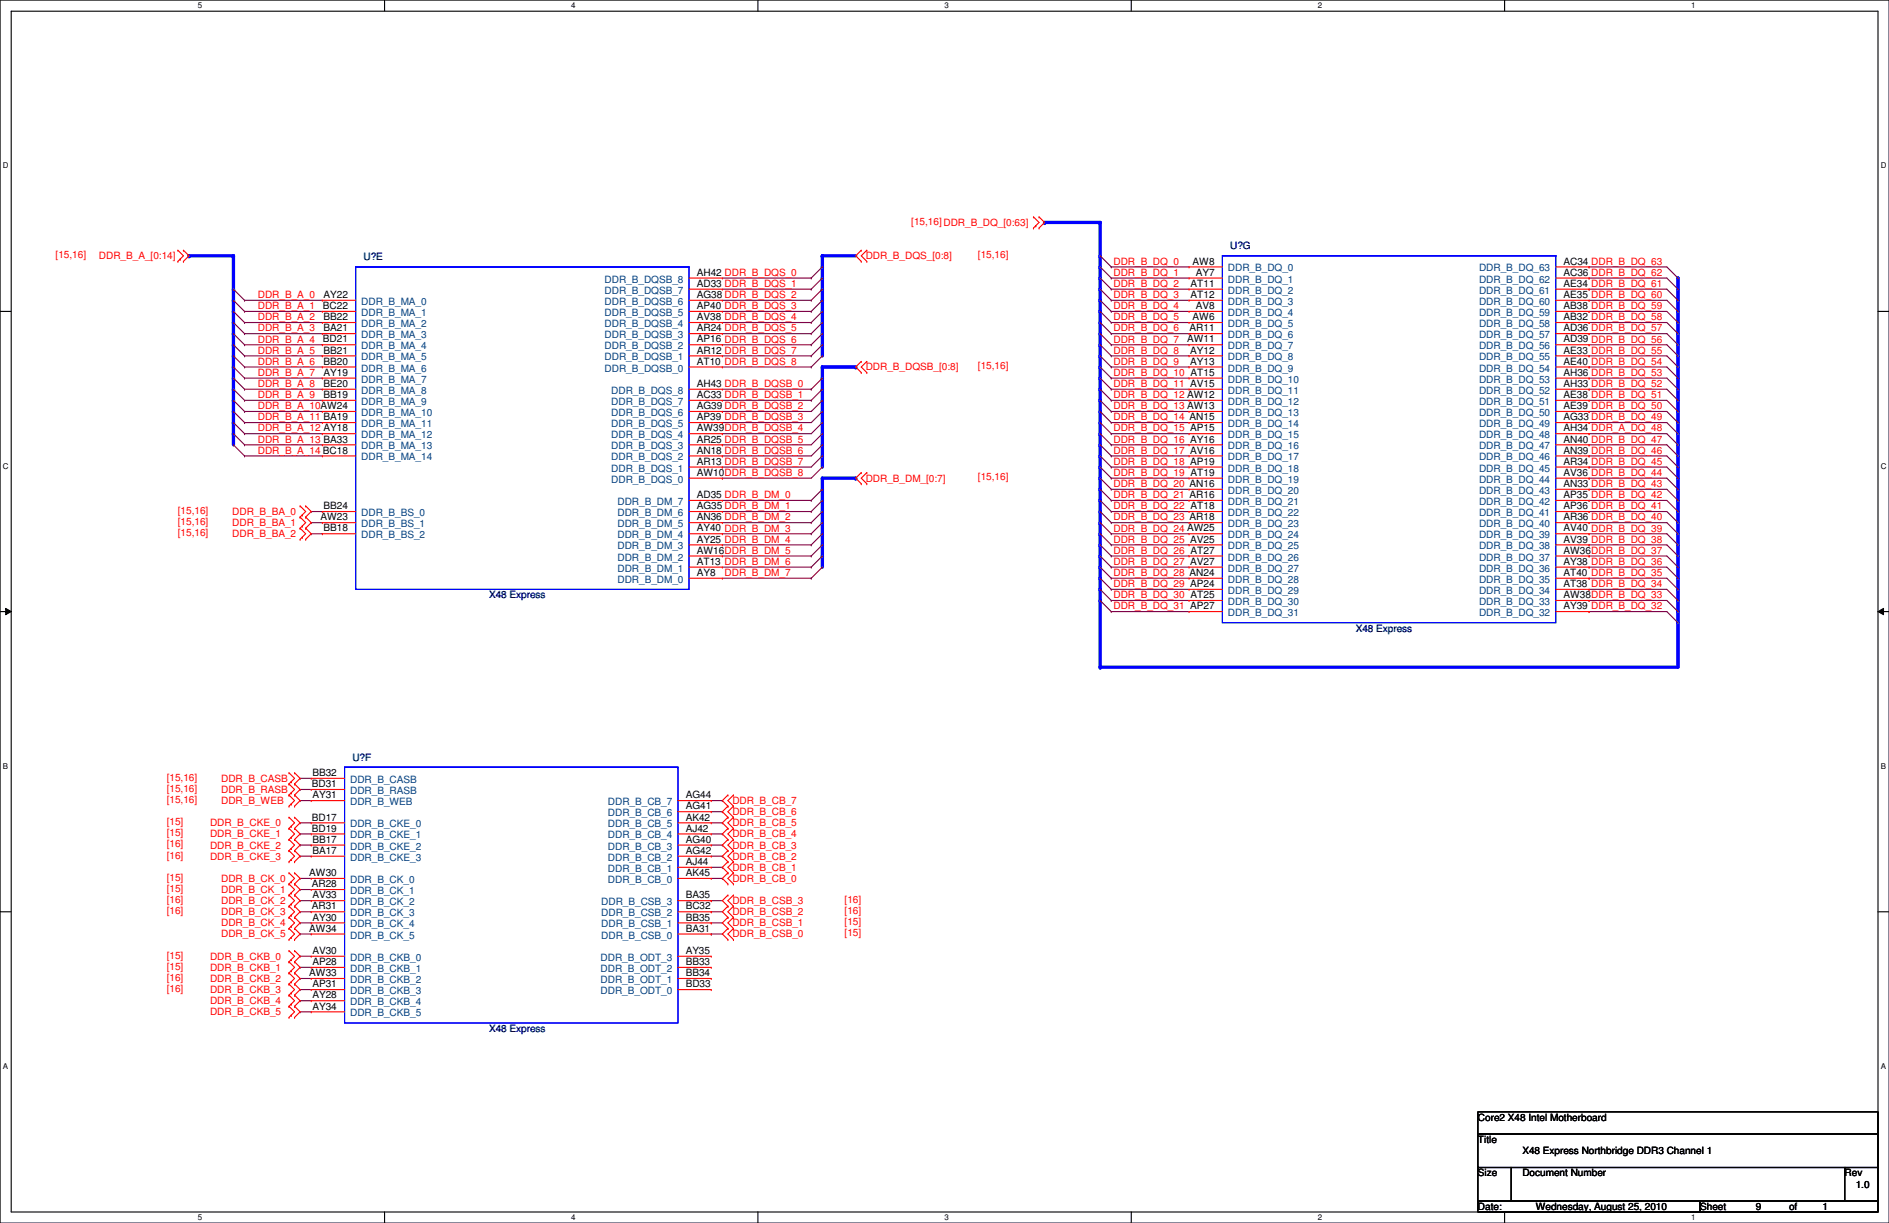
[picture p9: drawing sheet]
<svg xmlns="http://www.w3.org/2000/svg" width="432mm" height="279mm" viewBox="0 0 432 279" stroke-linecap="round" stroke-linejoin="round" font-family="sans-serif">
<defs><g id="words">
<g font-size="2.3" fill="#f00">
<text x="208.3" y="51.4">[15,16]DDR_B_DQ_[0:63]</text>
<text x="12.7" y="59">[15,16]</text>
<text x="22.6" y="59.2">DDR_B_A_[0:14]</text>
<text x="197.9" y="59.2">DDR_B_DQS_[0:8]</text>
<text x="223.5" y="59">[15,16]</text>
<text x="254.5" y="60.5">DDR_B_DQ_0</text>
<text x="254.5" y="63">DDR_B_DQ_1</text>
<text x="254.5" y="65.6">DDR_B_DQ_2</text>
<text x="58.9" y="68.1">DDR_B_A_0</text>
<text x="58.9" y="70.6">DDR_B_A_1</text>
<text x="254.5" y="68.1">DDR_B_DQ_3</text>
<text x="254.5" y="70.6">DDR_B_DQ_4</text>
<text x="58.9" y="73.2">DDR_B_A_2</text>
<text x="58.9" y="75.7">DDR_B_A_3</text>
<text x="254.5" y="73.2">DDR_B_DQ_5</text>
<text x="254.5" y="75.7">DDR_B_DQ_6</text>
<text x="58.9" y="78.3">DDR_B_A_4</text>
<text x="58.9" y="80.8">DDR_B_A_5</text>
<text x="58.9" y="83.3">DDR_B_A_6</text>
<text x="254.5" y="78.3">DDR_B_DQ_7</text>
<text x="254.5" y="80.8">DDR_B_DQ_8</text>
<text x="254.5" y="83.3">DDR_B_DQ_9</text>
<text x="58.9" y="85.9">DDR_B_A_7</text>
<text x="58.9" y="88.4">DDR_B_A_8</text>
<text x="197.9" y="84.6">DDR_B_DQSB_[0:8]</text>
<text x="223.5" y="84.4">[15,16]</text>
<text x="254.5" y="85.9">DDR_B_DQ_10 AT15</text>
<text x="254.5" y="88.4">DDR_B_DQ_11 AV15</text>
<text x="58.9" y="91">DDR_B_A_9</text>
<text x="58.9" y="93.5">DDR_B_A_10AW24</text>
<text x="254.5" y="91">DDR_B_DQ_12 AW12</text>
<text x="254.5" y="93.5">DDR_B_DQ_13 AW13</text>
<text x="58.9" y="96">DDR_B_A_11 BA19</text>
<text x="58.9" y="98.6">DDR_B_A_12 AY18</text>
<text x="58.9" y="101.1">DDR_B_A_13 BA33</text>
<text x="254.5" y="96">DDR_B_DQ_14 AN15</text>
<text x="254.5" y="98.6">DDR_B_DQ_15 AP15</text>
<text x="254.5" y="101.1">DDR_B_DQ_16 AY16</text>
<text x="58.9" y="103.7">DDR_B_A_14 BC18</text>
<text x="254.5" y="103.7">DDR_B_DQ_17 AV16</text>
<text x="254.5" y="106.2">DDR_B_DQ_18 AP19</text>
<text x="197.9" y="110">DDR_B_DM_[0:7]</text>
<text x="223.5" y="109.8">[15,16]</text>
<text x="254.5" y="108.7">DDR_B_DQ_19 AT19</text>
<text x="254.5" y="113.8">DDR_B_DQ_21 AR16</text>
<text x="254.5" y="111.3">DDR_B_DQ_20 AN16</text>
<text x="40.7" y="117.4">[15,16]</text>
<text x="40.7" y="119.9">[15,16]</text>
<text x="53.1" y="117.6">DDR_B_BA_0</text>
<text x="254.5" y="118.9">DDR_B_DQ_23 AR18</text>
<text x="254.5" y="116.4">DDR_B_DQ_22 AT18</text>
<text x="40.7" y="122.5">[15,16]</text>
<text x="53.1" y="120.2">DDR_B_BA_1</text>
<text x="53.1" y="122.7">DDR_B_BA_2</text>
<text x="254.5" y="121.4">DDR_B_DQ_24 AW25</text>
<text x="254.5" y="124">DDR_B_DQ_25 AV25</text>
<text x="165.6" y="131.6">DDR_B_DM_7</text>
<text x="254.5" y="129.1">DDR_B_DQ_27 AV27</text>
<text x="254.5" y="126.5">DDR_B_DQ_26 AT27</text>
<text x="254.5" y="131.6">DDR_B_DQ_28 AN24</text>
<text x="254.5" y="136.7">DDR_B_DQ_30 AT25</text>
<text x="254.5" y="134.1">DDR_B_DQ_29 AP24</text>
<text x="254.5" y="139.2">DDR_B_DQ_31 AP27</text>
<text x="38.1" y="178.4">[15,16]</text>
<text x="50.6" y="178.6">DDR_B_CASB</text>
<text x="38.1" y="180.9">[15,16]</text>
<text x="38.1" y="183.4">[15,16]</text>
<text x="50.6" y="181.1">DDR_B_RASB</text>
<text x="50.6" y="183.7">DDR_B_WEB</text>
<text x="167.4" y="183.7">DDR_B_CB_7</text>
<text x="38.1" y="188.5">[15]</text>
<text x="38.1" y="191.1">[15]</text>
<text x="48" y="188.8">DDR_B_CKE_0</text>
<text x="48" y="191.3">DDR_B_CKE_1</text>
<text x="167.4" y="186.2">DDR_B_CB_6</text>
<text x="167.4" y="188.8">DDR_B_CB_5</text>
<text x="167.4" y="191.3">DDR_B_CB_4</text>
<text x="38.1" y="193.6">[16]</text>
<text x="38.1" y="196.1">[16]</text>
<text x="48" y="193.8">DDR_B_CKE_2</text>
<text x="48" y="196.4">DDR_B_CKE_3</text>
<text x="167.4" y="193.8">DDR_B_CB_3</text>
<text x="167.4" y="196.4">DDR_B_CB_2</text>
<text x="38.1" y="201.2">[15]</text>
<text x="38.1" y="203.8">[15]</text>
<text x="50.6" y="201.5">DDR_B_CK_0</text>
<text x="167.4" y="198.9">DDR_B_CB_1</text>
<text x="167.4" y="201.5">DDR_B_CB_0</text>
<text x="38.1" y="206.3">[16]</text>
<text x="38.1" y="208.8">[16]</text>
<text x="50.6" y="204">DDR_B_CK_1</text>
<text x="50.6" y="206.5">DDR_B_CK_2</text>
<text x="50.6" y="209.1">DDR_B_CK_3</text>
<text x="167.4" y="206.5">DDR_B_CSB_3</text>
<text x="167.4" y="209.1">DDR_B_CSB_2</text>
<text x="193.1" y="206.3">[16]</text>
<text x="193.1" y="208.8">[16]</text>
<text x="50.6" y="211.6">DDR_B_CK_4</text>
<text x="50.6" y="214.2">DDR_B_CK_5</text>
<text x="167.4" y="214.2">DDR_B_CSB_0</text>
<text x="167.4" y="211.6">DDR_B_CSB_1</text>
<text x="193.1" y="213.9">[15]</text>
<text x="193.1" y="211.4">[15]</text>
<text x="38.1" y="219">[15]</text>
<text x="38.1" y="221.5">[15]</text>
<text x="48" y="219.2">DDR_B_CKB_0</text>
<text x="48" y="221.8">DDR_B_CKB_1</text>
<text x="38.1" y="224.1">[16]</text>
<text x="38.1" y="226.6">[16]</text>
<text x="48" y="224.3">DDR_B_CKB_2</text>
<text x="48" y="226.9">DDR_B_CKB_3</text>
<text x="48" y="231.9">DDR_B_CKB_5</text>
<text x="48" y="229.4">DDR_B_CKB_4</text>
</g>
<g font-size="2.3" fill="#000080">
<text x="83.1" y="59.5">U?E</text>
<text x="281.2" y="56.9">U?G</text>
<text x="111.8" y="136.7">X48 Express</text>
<text x="309.9" y="144.3">X48 Express</text>
<text x="80.5" y="173.8">U?F</text>
<text x="111.8" y="235.8">X48 Express</text>
</g>
<g font-size="2.3" fill="#004080">
<text x="138.2" y="64.6">DDR_B_DQSB_8</text>
<text x="280.7" y="62">DDR_B_DQ_0</text>
<text x="280.7" y="64.6">DDR_B_DQ_1</text>
<text x="338.1" y="64.6">DDR_B_DQ_62</text>
<text x="338.1" y="62">DDR_B_DQ_63</text>
<text x="82.6" y="69.6">DDR_B_MA_0</text>
<text x="138.2" y="69.6">DDR_B_DQSB_6</text>
<text x="138.2" y="67.1">DDR_B_DQSB_7</text>
<text x="280.7" y="67.1">DDR_B_DQ_2</text>
<text x="280.7" y="69.6">DDR_B_DQ_3</text>
<text x="338.1" y="69.6">DDR_B_DQ_60</text>
<text x="338.1" y="67.1">DDR_B_DQ_61</text>
<text x="82.6" y="72.2">DDR_B_MA_1</text>
<text x="82.6" y="74.7">DDR_B_MA_2</text>
<text x="82.6" y="77.3">DDR_B_MA_3</text>
<text x="138.2" y="77.3">DDR_B_DQSB_3</text>
<text x="138.2" y="74.7">DDR_B_DQSB_4</text>
<text x="138.2" y="72.2">DDR_B_DQSB_5</text>
<text x="280.7" y="72.2">DDR_B_DQ_4</text>
<text x="280.7" y="74.7">DDR_B_DQ_5</text>
<text x="280.7" y="77.3">DDR_B_DQ_6</text>
<text x="338.1" y="77.3">DDR_B_DQ_57</text>
<text x="338.1" y="74.7">DDR_B_DQ_58</text>
<text x="338.1" y="72.2">DDR_B_DQ_59</text>
<text x="82.6" y="79.8">DDR_B_MA_4</text>
<text x="82.6" y="82.3">DDR_B_MA_5</text>
<text x="138.2" y="82.3">DDR_B_DQSB_1</text>
<text x="138.2" y="79.8">DDR_B_DQSB_2</text>
<text x="280.7" y="79.8">DDR_B_DQ_7</text>
<text x="280.7" y="82.3">DDR_B_DQ_8</text>
<text x="338.1" y="82.3">DDR_B_DQ_55</text>
<text x="338.1" y="79.8">DDR_B_DQ_56</text>
<text x="82.6" y="84.9">DDR_B_MA_6</text>
<text x="82.6" y="87.4">DDR_B_MA_7</text>
<text x="82.6" y="90">DDR_B_MA_8</text>
<text x="138.2" y="84.9">DDR_B_DQSB_0</text>
<text x="139.7" y="90">DDR_B_DQS_8</text>
<text x="280.7" y="84.9">DDR_B_DQ_9</text>
<text x="280.7" y="87.4">DDR_B_DQ_10</text>
<text x="280.7" y="90">DDR_B_DQ_11</text>
<text x="338.1" y="90">DDR_B_DQ_52</text>
<text x="338.1" y="87.4">DDR_B_DQ_53</text>
<text x="338.1" y="84.9">DDR_B_DQ_54</text>
<text x="82.6" y="95">DDR_B_MA_10</text>
<text x="82.6" y="92.5">DDR_B_MA_9</text>
<text x="139.7" y="95">DDR_B_DQS_6</text>
<text x="139.7" y="92.5">DDR_B_DQS_7</text>
<text x="280.7" y="92.5">DDR_B_DQ_12</text>
<text x="280.7" y="95">DDR_B_DQ_13</text>
<text x="338.1" y="95">DDR_B_DQ_50</text>
<text x="338.1" y="92.5">DDR_B_DQ_51</text>
<text x="82.6" y="97.6">DDR_B_MA_11</text>
<text x="82.6" y="100.1">DDR_B_MA_12</text>
<text x="139.7" y="100.1">DDR_B_DQS_4</text>
<text x="139.7" y="97.6">DDR_B_DQS_5</text>
<text x="280.7" y="97.6">DDR_B_DQ_14</text>
<text x="280.7" y="100.1">DDR_B_DQ_15</text>
<text x="338.1" y="100.1">DDR_B_DQ_48</text>
<text x="338.1" y="97.6">DDR_B_DQ_49</text>
<text x="82.6" y="102.7">DDR_B_MA_13</text>
<text x="82.6" y="105.2">DDR_B_MA_14</text>
<text x="139.7" y="107.7">DDR_B_DQS_1</text>
<text x="139.7" y="105.2">DDR_B_DQS_2</text>
<text x="139.7" y="102.7">DDR_B_DQS_3</text>
<text x="280.7" y="102.7">DDR_B_DQ_16</text>
<text x="280.7" y="105.2">DDR_B_DQ_17</text>
<text x="280.7" y="107.7">DDR_B_DQ_18</text>
<text x="338.1" y="107.7">DDR_B_DQ_45</text>
<text x="338.1" y="105.2">DDR_B_DQ_46</text>
<text x="338.1" y="102.7">DDR_B_DQ_47</text>
<text x="139.7" y="110.3">DDR_B_DQS_0</text>
<text x="280.7" y="110.3">DDR_B_DQ_19</text>
<text x="280.7" y="112.8">DDR_B_DQ_20</text>
<text x="338.1" y="112.8">DDR_B_DQ_43</text>
<text x="338.1" y="110.3">DDR_B_DQ_44</text>
<text x="82.6" y="117.9">DDR_B_BS_0</text>
<text x="141.1" y="117.9">DDR_B_DM_6</text>
<text x="141.1" y="115.4">DDR_B_DM_7</text>
<text x="280.7" y="115.4">DDR_B_DQ_21</text>
<text x="280.7" y="117.9">DDR_B_DQ_22</text>
<text x="338.1" y="117.9">DDR_B_DQ_41</text>
<text x="338.1" y="115.4">DDR_B_DQ_42</text>
<text x="82.6" y="120.4">DDR_B_BS_1</text>
<text x="82.6" y="123">DDR_B_BS_2</text>
<text x="141.1" y="125.5">DDR_B_DM_3</text>
<text x="141.1" y="123">DDR_B_DM_4</text>
<text x="141.1" y="120.4">DDR_B_DM_5</text>
<text x="280.7" y="120.4">DDR_B_DQ_23</text>
<text x="280.7" y="123">DDR_B_DQ_24</text>
<text x="280.7" y="125.5">DDR_B_DQ_25</text>
<text x="338.1" y="125.5">DDR_B_DQ_38</text>
<text x="338.1" y="123">DDR_B_DQ_39</text>
<text x="338.1" y="120.4">DDR_B_DQ_40</text>
<text x="141.1" y="130.6">DDR_B_DM_1</text>
<text x="141.1" y="128.1">DDR_B_DM_2</text>
<text x="280.7" y="128.1">DDR_B_DQ_26</text>
<text x="280.7" y="130.6">DDR_B_DQ_27</text>
<text x="338.1" y="130.6">DDR_B_DQ_36</text>
<text x="338.1" y="128.1">DDR_B_DQ_37</text>
<text x="141.1" y="133.1">DDR_B_DM_0</text>
<text x="280.7" y="133.1">DDR_B_DQ_28</text>
<text x="280.7" y="135.7">DDR_B_DQ_29</text>
<text x="338.1" y="135.7">DDR_B_DQ_34</text>
<text x="338.1" y="133.1">DDR_B_DQ_35</text>
<text x="280.7" y="138.2">DDR_B_DQ_30</text>
<text x="280.7" y="140.8">DDR_B_DQ_31</text>
<text x="338.1" y="140.8">DDR_B_DQ_32</text>
<text x="338.1" y="138.2">DDR_B_DQ_33</text>
<text x="80" y="178.9">DDR_B_CASB</text>
<text x="80" y="181.4">DDR_B_RASB</text>
<text x="80" y="183.9">DDR_B_WEB</text>
<text x="139" y="183.9">DDR_B_CB_7</text>
<text x="80" y="189">DDR_B_CKE_0</text>
<text x="80" y="191.6">DDR_B_CKE_1</text>
<text x="139" y="191.6">DDR_B_CB_4</text>
<text x="139" y="189">DDR_B_CB_5</text>
<text x="139" y="186.5">DDR_B_CB_6</text>
<text x="80" y="194.1">DDR_B_CKE_2</text>
<text x="80" y="196.6">DDR_B_CKE_3</text>
<text x="139" y="196.6">DDR_B_CB_2</text>
<text x="139" y="194.1">DDR_B_CB_3</text>
<text x="80" y="201.7">DDR_B_CK_0</text>
<text x="139" y="201.7">DDR_B_CB_0</text>
<text x="139" y="199.2">DDR_B_CB_1</text>
<text x="80" y="204.3">DDR_B_CK_1</text>
<text x="80" y="206.8">DDR_B_CK_2</text>
<text x="80" y="209.3">DDR_B_CK_3</text>
<text x="137.4" y="209.3">DDR_B_CSB_2</text>
<text x="137.4" y="206.8">DDR_B_CSB_3</text>
<text x="80" y="211.9">DDR_B_CK_4</text>
<text x="80" y="214.4">DDR_B_CK_5</text>
<text x="137.4" y="214.4">DDR_B_CSB_0</text>
<text x="137.4" y="211.9">DDR_B_CSB_1</text>
<text x="80" y="219.5">DDR_B_CKB_0</text>
<text x="137.3" y="219.5">DDR_B_ODT_3</text>
<text x="80" y="222">DDR_B_CKB_1</text>
<text x="80" y="224.6">DDR_B_CKB_2</text>
<text x="80" y="227.1">DDR_B_CKB_3</text>
<text x="137.3" y="227.1">DDR_B_ODT_0</text>
<text x="137.3" y="224.6">DDR_B_ODT_1</text>
<text x="137.3" y="222">DDR_B_ODT_2</text>
<text x="80" y="229.7">DDR_B_CKB_4</text>
<text x="80" y="232.2">DDR_B_CKB_5</text>
</g>
<g font-size="2.3">
<text x="159.3" y="65.5">AD33 DDR_B_DQS_1</text>
<text x="159.3" y="63">AH42 DDR_B_DQS_0</text>
<text x="272.2" y="65.5">AT11</text>
<text x="272.6" y="60.5">AW8</text>
<text x="273.3" y="63">AY7</text>
<text x="357.4" y="65.5">AE34 DDR_B_DQ_61</text>
<text x="357.4" y="63">AC36 DDR_B_DQ_62</text>
<text x="357.4" y="60.5">AC34 DDR_B_DQ_63</text>
<text x="73.8" y="70.6">BC22</text>
<text x="74" y="68.1">AY22</text>
<text x="159.3" y="70.6">AP40 DDR_B_DQS_3</text>
<text x="159.3" y="68.1">AG38 DDR_B_DQS_2</text>
<text x="272.2" y="68.1">AT12</text>
<text x="273.3" y="70.6">AV8</text>
<text x="357.4" y="70.6">AB38 DDR_B_DQ_59</text>
<text x="357.4" y="68.1">AE35 DDR_B_DQ_60</text>
<text x="73.9" y="73.2">BB22</text>
<text x="73.9" y="75.7">BA21</text>
<text x="159.3" y="75.7">AR24 DDR_B_DQS_5</text>
<text x="159.3" y="73.2">AV38 DDR_B_DQS_4</text>
<text x="271.9" y="75.7">AR11</text>
<text x="272.6" y="73.2">AW6</text>
<text x="357.4" y="75.7">AD36 DDR_B_DQ_57</text>
<text x="357.4" y="73.2">AB32 DDR_B_DQ_58</text>
<text x="73.8" y="78.2">BD21</text>
<text x="73.9" y="80.8">BB21</text>
<text x="73.9" y="83.3">BB20</text>
<text x="159.3" y="83.3">AT10 DDR_B_DQS_8</text>
<text x="159.3" y="80.8">AR12 DDR_B_DQS_7</text>
<text x="159.3" y="78.2">AP16 DDR_B_DQS_6</text>
<text x="271.4" y="78.2">AW11</text>
<text x="272.1" y="80.8">AY12</text>
<text x="272.1" y="83.3">AY13</text>
<text x="357.4" y="83.3">AE40 DDR_B_DQ_54</text>
<text x="357.4" y="80.8">AE33 DDR_B_DQ_55</text>
<text x="357.4" y="78.2">AD39 DDR_B_DQ_56</text>
<text x="73.9" y="88.4">BE20</text>
<text x="74" y="85.9">AY19</text>
<text x="159.3" y="88.4">AH43 DDR_B_DQSB_0</text>
<text x="357.4" y="88.4">AH33 DDR_B_DQ_52</text>
<text x="357.4" y="85.9">AH36 DDR_B_DQ_53</text>
<text x="73.9" y="90.9">BB19</text>
<text x="159.3" y="93.5">AG39 DDR_B_DQSB_2</text>
<text x="159.3" y="90.9">AC33 DDR_B_DQSB_1</text>
<text x="357.4" y="93.5">AE39 DDR_B_DQ_50</text>
<text x="357.4" y="90.9">AE38 DDR_B_DQ_51</text>
<text x="159.3" y="101.1">AR25 DDR_B_DQSB_5</text>
<text x="159.3" y="98.6">AW39DDR_B_DQSB_4</text>
<text x="159.3" y="96">AP39 DDR_B_DQSB_3</text>
<text x="357.4" y="101.1">AN40 DDR_B_DQ_47</text>
<text x="357.4" y="98.6">AH34 DDR_A_DQ_48</text>
<text x="357.4" y="96">AG33 DDR_B_DQ_49</text>
<text x="159.3" y="106.2">AR13 DDR_B_DQSB_7</text>
<text x="159.3" y="103.6">AN18 DDR_B_DQSB_6</text>
<text x="357.4" y="106.2">AR34 DDR_B_DQ_45</text>
<text x="357.4" y="103.6">AN39 DDR_B_DQ_46</text>
<text x="159.3" y="113.8">AD35 DDR_B_DM_0</text>
<text x="159.3" y="108.7">AW10DDR_B_DQSB_8</text>
<text x="357.4" y="113.8">AP35 DDR_B_DQ_42</text>
<text x="357.4" y="111.3">AN33 DDR_B_DQ_43</text>
<text x="357.4" y="108.7">AV36 DDR_B_DQ_44</text>
<text x="73.2" y="118.9">AW23</text>
<text x="73.9" y="116.3">BB24</text>
<text x="159.3" y="118.9">AN36 DDR_B_DM_2</text>
<text x="159.3" y="116.3">AG35 DDR_B_DM_1</text>
<text x="357.4" y="118.9">AR36 DDR_B_DQ_40</text>
<text x="357.4" y="116.3">AP36 DDR_B_DQ_41</text>
<text x="73.9" y="121.4">BB18</text>
<text x="159.3" y="124">AY25 DDR_B_DM_4</text>
<text x="159.3" y="121.4">AY40 DDR_B_DM_3</text>
<text x="357.4" y="124">AV39 DDR_B_DQ_38</text>
<text x="357.4" y="121.4">AV40 DDR_B_DQ_39</text>
<text x="159.3" y="131.6">AY8</text>
<text x="159.3" y="129">AT13 DDR_B_DM_6</text>
<text x="159.3" y="126.5">AW16DDR_B_DM_5</text>
<text x="357.4" y="131.6">AT40 DDR_B_DQ_35</text>
<text x="357.4" y="129">AY38 DDR_B_DQ_36</text>
<text x="357.4" y="126.5">AW36DDR_B_DQ_37</text>
<text x="357.4" y="136.7">AW38DDR_B_DQ_33</text>
<text x="357.4" y="134.1">AT38 DDR_B_DQ_34</text>
<text x="357.4" y="139.2">AY39 DDR_B_DQ_32</text>
<text x="71.3" y="179.8">BD31</text>
<text x="71.4" y="177.3">BB32</text>
<text x="71.4" y="182.4">AY31</text>
<text x="156.7" y="184.9">AG41</text>
<text x="156.7" y="182.4">AG44</text>
<text x="71.3" y="187.5">BD17</text>
<text x="71.3" y="190">BD19</text>
<text x="156.7" y="190">AJ42</text>
<text x="156.7" y="187.5">AK42</text>
<text x="71.4" y="192.5">BB17</text>
<text x="71.4" y="195.1">BA17</text>
<text x="156.7" y="197.6">AJ44</text>
<text x="156.7" y="195.1">AG42</text>
<text x="156.7" y="192.5">AG40</text>
<text x="70.7" y="200.2">AW30</text>
<text x="71.3" y="202.7">AR28</text>
<text x="156.7" y="200.2">AK45</text>
<text x="71.3" y="207.8">AR31</text>
<text x="71.4" y="205.2">AV33</text>
<text x="156.7" y="207.8">BC32</text>
<text x="156.7" y="205.2">BA35</text>
<text x="70.7" y="212.9">AW34</text>
<text x="71.4" y="210.3">AY30</text>
<text x="156.7" y="212.9">BA31</text>
<text x="156.7" y="210.3">BB35</text>
<text x="71.4" y="217.9">AV30</text>
<text x="71.4" y="220.5">AP28</text>
<text x="156.7" y="220.5">BB33</text>
<text x="156.7" y="217.9">AY35</text>
<text x="70.7" y="223">AW33</text>
<text x="71.4" y="225.6">AP31</text>
<text x="156.7" y="225.6">BD33</text>
<text x="156.7" y="223">BB34</text>
<text x="71.4" y="228.1">AY28</text>
<text x="71.4" y="230.6">AY34</text>
<text x="337.8" y="256.1">Core2 X48 Intel Motherboard</text>
<text x="337.8" y="261.2">Title</text>
<text x="348" y="263.7">X48 Express Northbridge DDR3 Channel 1</text>
<text x="337.8" y="268.8">Size</text>
<text x="348" y="268.8">Document Number</text>
<text x="421.7" y="268.8">Rev</text>
<text x="424.2" y="271.3">1.0</text>
<text x="337.8" y="276.4">Date:</text>
<text x="351" y="276.4">Wednesday, August 25, 2010</text>
<text x="388.6" y="276.4">Sheet</text>
<text x="401.3" y="276.4">9</text>
<text x="409" y="276.4">of</text>
<text x="416.6" y="276.4">1</text>
</g>
<g font-size="1.8">
<text x="45.2" y="1.9">5</text>
<text x="130.6" y="1.9">4</text>
<text x="215.9" y="1.9">3</text>
<text x="301.3" y="1.9">2</text>
<text x="386.6" y="1.9">1</text>
<text x=".7" y="38.5">D</text>
<text x="429.9" y="38.5">D</text>
<text x=".7" y="107.1">C</text>
<text x="429.9" y="107.1">C</text>
<text x=".7" y="175.6">B</text>
<text x="429.9" y="175.6">B</text>
<text x=".7" y="244.2">A</text>
<text x="429.9" y="244.2">A</text>
<text x="45.2" y="278.8">5</text>
<text x="130.6" y="278.8">4</text>
<text x="215.9" y="278.8">3</text>
<text x="301.3" y="278.8">2</text>
<text x="386.6" y="278.8">1</text>
</g>
</g></defs>
<path d="M0 0h431.8v279.4h-431.8zM2.6 2.6h426.7v274.3h-426.7z" fill="none" stroke="#000" stroke-width=".25"/>
<g fill="#fff">
<path d="M45.2 .3h1v2h-1z"/>
<path d="M45.2 277.1h1v2.1h-1z"/>
</g>
<path d="M87.9 0v2.6M87.9 276.9v2.5" fill="none" stroke="#000" stroke-width=".25"/>
<g fill="#fff">
<path d="M130.6 .3h1v2h-1z"/>
<path d="M130.6 277.1h1v2.1h-1z"/>
</g>
<path d="M173.2 0v2.6M173.2 276.9v2.5" fill="none" stroke="#000" stroke-width=".25"/>
<g fill="#fff">
<path d="M215.9 .3h1v2h-1z"/>
<path d="M215.9 277.1h1v2.1h-1z"/>
</g>
<path d="M258.6 0v2.6M258.6 276.9v2.5" fill="none" stroke="#000" stroke-width=".25"/>
<g fill="#fff">
<path d="M301.3 .3h1v2h-1z"/>
<path d="M301.3 277.1h1v2.1h-1z"/>
</g>
<path d="M343.9 0v2.6M343.9 276.9v2.5" fill="none" stroke="#000" stroke-width=".25"/>
<g fill="#fff">
<path d="M386.6 .3h1v2h-1z"/>
<path d="M386.6 277.1h1v2.1h-1z"/>
<path d="M.7 36.9h1.2v2h-1.2z"/>
<path d="M429.9 36.9h1.3v2h-1.3z"/>
<path d="M.7 105.4h1.2v2.1h-1.2z"/>
<path d="M429.9 105.4h1.3v2.1h-1.3z"/>
</g>
<path d="M0 71.1h2.6M429.3 71.1h2.5" fill="none" stroke="#000" stroke-width=".25"/>
<g fill="#fff">
<path d="M.7 174h1.2v2h-1.2z"/>
<path d="M429.9 174h1.2v2h-1.2z"/>
</g>
<path d="M0 139.7h2.6M429.3 139.7h2.5" fill="none" stroke="#000" stroke-width=".25"/>
<path d="M1.3 139l1.3 .7-1.3 .7zM429.3 139.7l1.3-.7v1.4z" fill="#000"/>
<path d="M1.3 139l1.3 .7-1.3 .7zM429.3 139.7l1.3-.7v1.4z" fill="none" stroke="#000" stroke-width=".23"/>
<g fill="#fff">
<path d="M.7 242.6h1.2v2h-1.2z"/>
<path d="M429.9 242.6h1.2v2h-1.2z"/>
</g>
<path d="M0 208.3h2.6M429.3 208.3h2.5" fill="none" stroke="#000" stroke-width=".25"/>
<g fill="none" stroke="#800040" stroke-width=".25">
<path d="M254 61h.1M254 63.5h.1M254 66.1h.1M254 68.6h.1M254 71.1h.1M254 73.7h.1M254 76.2h.1M254 78.8h.1M254 61h17.8M254 63.5h17.8M254 66.1h17.8M254 68.6h17.8"/>
<path d="M254 71.1h17.8M254 73.7h17.8M254 76.2h17.8M254 78.8h17.8M363.2 61h.1M363.2 63.5h.1M363.2 66.1h.1M363.2 68.6h.1M363.2 71.1h.1M363.2 73.7h.1M363.2 76.2h.1M363.2 78.8h.1"/>
<path d="M363.2 61h17.8M363.2 63.5h17.8M363.2 66.1h17.8M363.2 68.6h17.8M363.2 71.1h17.8M363.2 73.7h17.8M363.2 76.2h17.8M363.2 78.8h17.8M254 81.3h.1M254 83.8h.1M254 86.4h.1M254 88.9h.1"/>
<path d="M254 91.5h.1M254 94h.1M254 96.5h.1M254 99.1h.1M254 81.3h17.8M254 83.8h17.8M254 86.4h17.8M254 88.9h17.8M254 91.5h17.8M254 94h17.8M254 96.5h17.8M254 99.1h17.8"/>
<path d="M363.2 81.3h.1M363.2 83.8h.1M363.2 86.4h.1M363.2 88.9h.1M363.2 91.5h.1M363.2 94h.1M363.2 96.5h.1M363.2 99.1h.1M363.2 81.3h17.8M363.2 83.8h17.8M363.2 86.4h17.8M363.2 88.9h17.8"/>
<path d="M363.2 91.5h17.8M363.2 94h17.8M363.2 96.5h17.8M363.2 99.1h17.8M254 101.6h.1M254 104.2h.1M254 109.2h.1M254 106.7h.1M254 114.3h.1M254 111.8h.1M254 119.4h.1M254 116.9h.1"/>
<path d="M254 101.6h17.8M254 104.2h17.8M254 109.2h17.8M254 106.7h17.8M254 114.3h17.8M254 111.8h17.8M254 119.4h17.8M254 116.9h17.8M363.2 101.6h.1M363.2 104.2h.1M363.2 109.2h.1M363.2 106.7h.1"/>
<path d="M363.2 114.3h.1M363.2 111.8h.1M363.2 119.4h.1M363.2 116.9h.1M363.2 101.6h17.8M363.2 104.2h17.8M363.2 109.2h17.8M363.2 106.7h17.8M363.2 114.3h17.8M363.2 111.8h17.8M363.2 119.4h17.8M363.2 116.9h17.8"/>
<path d="M254 121.9h.1M254 129.6h.1M254 127h.1M254 124.5h.1M254 137.2h.1M254 134.6h.1M254 132.1h.1M254 139.7h.1M254 121.9h17.8M254 129.6h17.8M254 127h17.8M254 124.5h17.8"/>
<path d="M254 137.2h17.8M254 134.6h17.8M254 132.1h17.8M254 139.7h17.8M363.2 121.9h.1M363.2 129.6h.1M363.2 127h.1M363.2 124.5h.1M363.2 137.2h.1M363.2 134.6h.1M363.2 132.1h.1M363.2 139.7h.1"/>
<path d="M363.2 121.9h17.8M363.2 129.6h17.8M363.2 127h17.8M363.2 124.5h17.8M363.2 137.2h17.8M363.2 134.6h17.8M363.2 132.1h17.8M363.2 139.7h17.8"/>
</g>
<path d="M383.6 63.5v2.6" fill="none" stroke="#00f" stroke-width=".76"/>
<circle cx="383.6" cy="63.5" r=".38" fill="#00f"/>
<path d="M383.6 71.1v2.6" fill="none" stroke="#00f" stroke-width=".76"/>
<circle cx="383.6" cy="71.1" r=".38" fill="#00f"/>
<path d="M383.6 76.2v2.6" fill="none" stroke="#00f" stroke-width=".76"/>
<circle cx="383.6" cy="76.2" r=".38" fill="#00f"/>
<path d="M383.6 78.8v2.5" fill="none" stroke="#00f" stroke-width=".76"/>
<circle cx="383.6" cy="78.8" r=".38" fill="#00f"/>
<path d="M383.6 83.8v2.6" fill="none" stroke="#00f" stroke-width=".76"/>
<circle cx="383.6" cy="83.8" r=".38" fill="#00f"/>
<path d="M383.6 88.9v2.6" fill="none" stroke="#00f" stroke-width=".76"/>
<circle cx="383.6" cy="88.9" r=".38" fill="#00f"/>
<path d="M383.6 94v2.5" fill="none" stroke="#00f" stroke-width=".76"/>
<circle cx="383.6" cy="94" r=".38" fill="#00f"/>
<path d="M383.6 96.5v2.6" fill="none" stroke="#00f" stroke-width=".76"/>
<circle cx="383.6" cy="96.5" r=".38" fill="#00f"/>
<path d="M383.6 114.3v2.6" fill="none" stroke="#00f" stroke-width=".76"/>
<circle cx="383.6" cy="114.3" r=".38" fill="#00f"/>
<path d="M383.6 127v2.6" fill="none" stroke="#00f" stroke-width=".76"/>
<circle cx="383.6" cy="127" r=".38" fill="#00f"/>
<path d="M383.6 132.1v2.5" fill="none" stroke="#00f" stroke-width=".76"/>
<circle cx="383.6" cy="132.1" r=".38" fill="#00f"/>
<path d="M383.6 137.2v2.5" fill="none" stroke="#00f" stroke-width=".76"/>
<circle cx="383.6" cy="137.2" r=".38" fill="#00f"/>
<path d="M383.6 142.3v10.1" fill="none" stroke="#00f" stroke-width=".76"/>
<circle cx="383.6" cy="142.3" r=".38" fill="#00f"/>
<path d="M383.6 139.7v2.6" fill="none" stroke="#00f" stroke-width=".76"/>
<circle cx="383.6" cy="139.7" r=".38" fill="#00f"/>
<path d="M383.6 134.6v2.6" fill="none" stroke="#00f" stroke-width=".76"/>
<circle cx="383.6" cy="134.6" r=".38" fill="#00f"/>
<path d="M383.6 129.6v2.5" fill="none" stroke="#00f" stroke-width=".76"/>
<circle cx="383.6" cy="129.6" r=".38" fill="#00f"/>
<path d="M383.6 119.4v2.5" fill="none" stroke="#00f" stroke-width=".76"/>
<circle cx="383.6" cy="119.4" r=".38" fill="#00f"/>
<path d="M383.6 124.5v2.5" fill="none" stroke="#00f" stroke-width=".76"/>
<circle cx="383.6" cy="124.5" r=".38" fill="#00f"/>
<path d="M383.6 121.9v2.6" fill="none" stroke="#00f" stroke-width=".76"/>
<circle cx="383.6" cy="121.9" r=".38" fill="#00f"/>
<path d="M383.6 116.9v2.5" fill="none" stroke="#00f" stroke-width=".76"/>
<circle cx="383.6" cy="116.9" r=".38" fill="#00f"/>
<path d="M383.6 101.6v2.6" fill="none" stroke="#00f" stroke-width=".76"/>
<circle cx="383.6" cy="101.6" r=".38" fill="#00f"/>
<path d="M383.6 106.7v2.5" fill="none" stroke="#00f" stroke-width=".76"/>
<circle cx="383.6" cy="106.7" r=".38" fill="#00f"/>
<path d="M383.6 111.8v2.5" fill="none" stroke="#00f" stroke-width=".76"/>
<circle cx="383.6" cy="111.8" r=".38" fill="#00f"/>
<path d="M383.6 109.2v2.6" fill="none" stroke="#00f" stroke-width=".76"/>
<circle cx="383.6" cy="109.2" r=".38" fill="#00f"/>
<path d="M383.6 104.2v2.5" fill="none" stroke="#00f" stroke-width=".76"/>
<circle cx="383.6" cy="104.2" r=".38" fill="#00f"/>
<path d="M383.6 99.1v2.5" fill="none" stroke="#00f" stroke-width=".76"/>
<circle cx="383.6" cy="99.1" r=".38" fill="#00f"/>
<path d="M383.6 91.5v2.5" fill="none" stroke="#00f" stroke-width=".76"/>
<circle cx="383.6" cy="91.5" r=".38" fill="#00f"/>
<path d="M383.6 86.4v2.5" fill="none" stroke="#00f" stroke-width=".76"/>
<circle cx="383.6" cy="86.4" r=".38" fill="#00f"/>
<path d="M383.6 81.3v2.5" fill="none" stroke="#00f" stroke-width=".76"/>
<circle cx="383.6" cy="81.3" r=".38" fill="#00f"/>
<path d="M383.6 73.7v2.5" fill="none" stroke="#00f" stroke-width=".76"/>
<circle cx="383.6" cy="73.7" r=".38" fill="#00f"/>
<path d="M383.6 68.6v2.5" fill="none" stroke="#00f" stroke-width=".76"/>
<circle cx="383.6" cy="68.6" r=".38" fill="#00f"/>
<path d="M383.6 66.1v2.5" fill="none" stroke="#00f" stroke-width=".76"/>
<circle cx="383.6" cy="66.1" r=".38" fill="#00f"/>
<path d="M251.5 152.4h132.1" fill="none" stroke="#00f" stroke-width=".76"/>
<circle cx="251.5" cy="152.4" r=".38" fill="#00f"/>
<path d="M251.5 137.2v15.2" fill="none" stroke="#00f" stroke-width=".76"/>
<circle cx="251.5" cy="137.2" r=".38" fill="#00f"/>
<path d="M251.5 58.4v2.6" fill="none" stroke="#00f" stroke-width=".76"/>
<circle cx="251.5" cy="58.4" r=".38" fill="#00f"/>
<path d="M251.5 50.8v7.6" fill="none" stroke="#00f" stroke-width=".76"/>
<circle cx="251.5" cy="50.8" r=".38" fill="#00f"/>
<path d="M251.5 71.1v2.6" fill="none" stroke="#00f" stroke-width=".76"/>
<circle cx="251.5" cy="71.1" r=".38" fill="#00f"/>
<path d="M251.5 63.5v2.6" fill="none" stroke="#00f" stroke-width=".76"/>
<circle cx="251.5" cy="63.5" r=".38" fill="#00f"/>
<path d="M251.5 61v2.5" fill="none" stroke="#00f" stroke-width=".76"/>
<circle cx="251.5" cy="61" r=".38" fill="#00f"/>
<path d="M251.5 68.6v2.5" fill="none" stroke="#00f" stroke-width=".76"/>
<circle cx="251.5" cy="68.6" r=".38" fill="#00f"/>
<path d="M251.5 66.1v2.5" fill="none" stroke="#00f" stroke-width=".76"/>
<circle cx="251.5" cy="66.1" r=".38" fill="#00f"/>
<path d="M251.5 76.2v2.6" fill="none" stroke="#00f" stroke-width=".76"/>
<circle cx="251.5" cy="76.2" r=".38" fill="#00f"/>
<path d="M251.5 73.7v2.5" fill="none" stroke="#00f" stroke-width=".76"/>
<circle cx="251.5" cy="73.7" r=".38" fill="#00f"/>
<path d="M251.5 83.8v2.6" fill="none" stroke="#00f" stroke-width=".76"/>
<circle cx="251.5" cy="83.8" r=".38" fill="#00f"/>
<path d="M251.5 81.3v2.5" fill="none" stroke="#00f" stroke-width=".76"/>
<circle cx="251.5" cy="81.3" r=".38" fill="#00f"/>
<path d="M251.5 78.8v2.5" fill="none" stroke="#00f" stroke-width=".76"/>
<circle cx="251.5" cy="78.8" r=".38" fill="#00f"/>
<path d="M251.5 88.9v2.6" fill="none" stroke="#00f" stroke-width=".76"/>
<circle cx="251.5" cy="88.9" r=".38" fill="#00f"/>
<path d="M251.5 86.4v2.5" fill="none" stroke="#00f" stroke-width=".76"/>
<circle cx="251.5" cy="86.4" r=".38" fill="#00f"/>
<path d="M251.5 94v2.5" fill="none" stroke="#00f" stroke-width=".76"/>
<circle cx="251.5" cy="94" r=".38" fill="#00f"/>
<path d="M251.5 91.5v2.5" fill="none" stroke="#00f" stroke-width=".76"/>
<circle cx="251.5" cy="91.5" r=".38" fill="#00f"/>
<path d="M251.5 101.6v2.6" fill="none" stroke="#00f" stroke-width=".76"/>
<circle cx="251.5" cy="101.6" r=".38" fill="#00f"/>
<path d="M251.5 99.1v2.5" fill="none" stroke="#00f" stroke-width=".76"/>
<circle cx="251.5" cy="99.1" r=".38" fill="#00f"/>
<path d="M251.5 96.5v2.6" fill="none" stroke="#00f" stroke-width=".76"/>
<circle cx="251.5" cy="96.5" r=".38" fill="#00f"/>
<path d="M251.5 106.7v2.5" fill="none" stroke="#00f" stroke-width=".76"/>
<circle cx="251.5" cy="106.7" r=".38" fill="#00f"/>
<path d="M251.5 104.2v2.5" fill="none" stroke="#00f" stroke-width=".76"/>
<circle cx="251.5" cy="104.2" r=".38" fill="#00f"/>
<path d="M251.5 111.8v2.5" fill="none" stroke="#00f" stroke-width=".76"/>
<circle cx="251.5" cy="111.8" r=".38" fill="#00f"/>
<path d="M251.5 109.2v2.6" fill="none" stroke="#00f" stroke-width=".76"/>
<circle cx="251.5" cy="109.2" r=".38" fill="#00f"/>
<path d="M251.5 127v2.6" fill="none" stroke="#00f" stroke-width=".76"/>
<circle cx="251.5" cy="127" r=".38" fill="#00f"/>
<path d="M251.5 114.3v2.6" fill="none" stroke="#00f" stroke-width=".76"/>
<circle cx="251.5" cy="114.3" r=".38" fill="#00f"/>
<path d="M251.5 119.4v2.5" fill="none" stroke="#00f" stroke-width=".76"/>
<circle cx="251.5" cy="119.4" r=".38" fill="#00f"/>
<path d="M251.5 116.9v2.5" fill="none" stroke="#00f" stroke-width=".76"/>
<circle cx="251.5" cy="116.9" r=".38" fill="#00f"/>
<path d="M251.5 124.5v2.5" fill="none" stroke="#00f" stroke-width=".76"/>
<circle cx="251.5" cy="124.5" r=".38" fill="#00f"/>
<path d="M251.5 121.9v2.6" fill="none" stroke="#00f" stroke-width=".76"/>
<circle cx="251.5" cy="121.9" r=".38" fill="#00f"/>
<path d="M251.5 129.6v2.5" fill="none" stroke="#00f" stroke-width=".76"/>
<circle cx="251.5" cy="129.6" r=".38" fill="#00f"/>
<path d="M251.5 132.1v2.5" fill="none" stroke="#00f" stroke-width=".76"/>
<circle cx="251.5" cy="132.1" r=".38" fill="#00f"/>
<path d="M251.5 134.6v2.6" fill="none" stroke="#00f" stroke-width=".76"/>
<circle cx="251.5" cy="134.6" r=".38" fill="#00f"/>
<path d="M238.8 50.8h12.7" fill="none" stroke="#00f" stroke-width=".76"/>
<circle cx="238.8" cy="50.8" r=".38" fill="#00f"/>
<g fill="none" stroke="#800040" stroke-width=".25">
<path d="M55.9 68.6h.1M55.9 71.1h.1M55.9 73.7h.1M55.9 76.2h.1M55.9 78.8h.1M55.9 68.6h17.8M55.9 71.1h17.8M55.9 73.7h17.8M55.9 76.2h17.8M55.9 78.8h17.8M55.9 81.3h.1M55.9 83.8h.1"/>
<path d="M55.9 86.4h.1M55.9 88.9h.1M55.9 91.5h.1M55.9 94h.1M55.9 96.5h.1M55.9 99.1h.1M55.9 81.3h17.8M55.9 83.8h17.8M55.9 86.4h17.8M55.9 88.9h17.8M55.9 91.5h17.8M55.9 94h17.8"/>
<path d="M55.9 96.5h17.8M55.9 99.1h17.8M55.9 101.6h.1M55.9 104.2h.1M55.9 101.6h17.8M55.9 104.2h17.8"/>
</g>
<path d="M53.4 99.1v2.5" fill="none" stroke="#00f" stroke-width=".76"/>
<circle cx="53.4" cy="99.1" r=".38" fill="#00f"/>
<path d="M53.4 68.6v2.5" fill="none" stroke="#00f" stroke-width=".76"/>
<circle cx="53.4" cy="68.6" r=".38" fill="#00f"/>
<path d="M53.4 66.1v2.5" fill="none" stroke="#00f" stroke-width=".76"/>
<circle cx="53.4" cy="66.1" r=".38" fill="#00f"/>
<path d="M53.4 58.4v7.7" fill="none" stroke="#00f" stroke-width=".76"/>
<circle cx="53.4" cy="58.4" r=".38" fill="#00f"/>
<path d="M53.4 81.3v2.5" fill="none" stroke="#00f" stroke-width=".76"/>
<circle cx="53.4" cy="81.3" r=".38" fill="#00f"/>
<path d="M53.4 73.7v2.5" fill="none" stroke="#00f" stroke-width=".76"/>
<circle cx="53.4" cy="73.7" r=".38" fill="#00f"/>
<path d="M53.4 71.1v2.6" fill="none" stroke="#00f" stroke-width=".76"/>
<circle cx="53.4" cy="71.1" r=".38" fill="#00f"/>
<path d="M53.4 78.8v2.5" fill="none" stroke="#00f" stroke-width=".76"/>
<circle cx="53.4" cy="78.8" r=".38" fill="#00f"/>
<path d="M53.4 76.2v2.6" fill="none" stroke="#00f" stroke-width=".76"/>
<circle cx="53.4" cy="76.2" r=".38" fill="#00f"/>
<path d="M53.4 86.4v2.5" fill="none" stroke="#00f" stroke-width=".76"/>
<circle cx="53.4" cy="86.4" r=".38" fill="#00f"/>
<path d="M53.4 83.8v2.6" fill="none" stroke="#00f" stroke-width=".76"/>
<circle cx="53.4" cy="83.8" r=".38" fill="#00f"/>
<path d="M53.4 94v2.5" fill="none" stroke="#00f" stroke-width=".76"/>
<circle cx="53.4" cy="94" r=".38" fill="#00f"/>
<path d="M53.4 91.5v2.5" fill="none" stroke="#00f" stroke-width=".76"/>
<circle cx="53.4" cy="91.5" r=".38" fill="#00f"/>
<path d="M53.4 88.9v2.6" fill="none" stroke="#00f" stroke-width=".76"/>
<circle cx="53.4" cy="88.9" r=".38" fill="#00f"/>
<path d="M53.4 96.5v2.6" fill="none" stroke="#00f" stroke-width=".76"/>
<circle cx="53.4" cy="96.5" r=".38" fill="#00f"/>
<path d="M43.2 58.4h10.2" fill="none" stroke="#00f" stroke-width=".76"/>
<circle cx="43.2" cy="58.4" r=".38" fill="#00f"/>
<g fill="none" stroke="#800040" stroke-width=".25">
<path d="M165.1 63.5h20.3M165.1 71.1h20.3M165.1 68.6h20.3M165.1 66.1h20.3M165.1 76.2h20.3M165.1 73.7h20.3M165.1 78.8h20.3M185.4 63.5h.1M185.4 71.1h.1M185.4 68.6h.1M185.4 66.1h.1M185.4 76.2h.1"/>
<path d="M185.4 73.7h.1M185.4 78.8h.1M165.1 99.1h.1M165.1 94h.1M165.1 96.5h.1M165.1 88.9h20.3M165.1 81.3h20.3M165.1 83.8h20.3M165.1 99.1h20.3M165.1 94h20.3M165.1 96.5h20.3M165.1 91.5h20.3"/>
<path d="M185.4 88.9h.1M185.4 81.3h.1M185.4 83.8h.1M185.4 91.5h.1M71.1 116.9h.1M71.1 119.4h.1M71.1 116.9h2.6M71.1 119.4h2.6M165.1 106.7h.1M165.1 104.2h.1M165.1 109.2h.1M165.1 101.6h.1"/>
<path d="M165.1 116.9h20.3M165.1 119.4h20.3M165.1 114.3h20.3M165.1 106.7h20.3M165.1 104.2h20.3M165.1 109.2h20.3M165.1 101.6h20.3M185.4 114.3h.1M185.4 116.9h.1M185.4 119.4h.1M71.1 121.9h.1M71.1 121.9h2.6"/>
<path d="M165.1 121.9h20.3M165.1 132.1h20.3M165.1 127h20.3M165.1 124.5h20.3M165.1 129.6h20.3M185.4 121.9h.1M185.4 132.1h.1M185.4 127h.1M185.4 124.5h.1M185.4 129.6h.1"/>
</g>
<path d="M188 76.2v2.6" fill="none" stroke="#00f" stroke-width=".76"/>
<circle cx="188" cy="76.2" r=".38" fill="#00f"/>
<path d="M188 68.6v2.5" fill="none" stroke="#00f" stroke-width=".76"/>
<circle cx="188" cy="68.6" r=".38" fill="#00f"/>
<path d="M188 63.5v2.6" fill="none" stroke="#00f" stroke-width=".76"/>
<circle cx="188" cy="63.5" r=".38" fill="#00f"/>
<path d="M188 73.7v2.5" fill="none" stroke="#00f" stroke-width=".76"/>
<circle cx="188" cy="73.7" r=".38" fill="#00f"/>
<path d="M188 71.1v2.6" fill="none" stroke="#00f" stroke-width=".76"/>
<circle cx="188" cy="71.1" r=".38" fill="#00f"/>
<path d="M188 61v2.5" fill="none" stroke="#00f" stroke-width=".76"/>
<circle cx="188" cy="61" r=".38" fill="#00f"/>
<path d="M188 78.8v2.5" fill="none" stroke="#00f" stroke-width=".76"/>
<circle cx="188" cy="78.8" r=".38" fill="#00f"/>
<path d="M188 66.1v2.5" fill="none" stroke="#00f" stroke-width=".76"/>
<circle cx="188" cy="66.1" r=".38" fill="#00f"/>
<path d="M188 88.9v2.6" fill="none" stroke="#00f" stroke-width=".76"/>
<circle cx="188" cy="88.9" r=".38" fill="#00f"/>
<path d="M188 86.4v2.5" fill="none" stroke="#00f" stroke-width=".76"/>
<circle cx="188" cy="86.4" r=".38" fill="#00f"/>
<path d="M188 101.6v2.6" fill="none" stroke="#00f" stroke-width=".76"/>
<circle cx="188" cy="101.6" r=".38" fill="#00f"/>
<path d="M188 94v2.5" fill="none" stroke="#00f" stroke-width=".76"/>
<circle cx="188" cy="94" r=".38" fill="#00f"/>
<path d="M188 104.2v2.5" fill="none" stroke="#00f" stroke-width=".76"/>
<circle cx="188" cy="104.2" r=".38" fill="#00f"/>
<path d="M188 91.5v2.5" fill="none" stroke="#00f" stroke-width=".76"/>
<circle cx="188" cy="91.5" r=".38" fill="#00f"/>
<path d="M188 99.1v2.5" fill="none" stroke="#00f" stroke-width=".76"/>
<circle cx="188" cy="99.1" r=".38" fill="#00f"/>
<path d="M188 96.5v2.6" fill="none" stroke="#00f" stroke-width=".76"/>
<circle cx="188" cy="96.5" r=".38" fill="#00f"/>
<path d="M188 114.3v2.6" fill="none" stroke="#00f" stroke-width=".76"/>
<circle cx="188" cy="114.3" r=".38" fill="#00f"/>
<path d="M188 111.8v2.5" fill="none" stroke="#00f" stroke-width=".76"/>
<circle cx="188" cy="111.8" r=".38" fill="#00f"/>
<path d="M188 127v2.6" fill="none" stroke="#00f" stroke-width=".76"/>
<circle cx="188" cy="127" r=".38" fill="#00f"/>
<path d="M188 119.4v2.5" fill="none" stroke="#00f" stroke-width=".76"/>
<circle cx="188" cy="119.4" r=".38" fill="#00f"/>
<path d="M188 116.9v2.5" fill="none" stroke="#00f" stroke-width=".76"/>
<circle cx="188" cy="116.9" r=".38" fill="#00f"/>
<path d="M188 124.5v2.5" fill="none" stroke="#00f" stroke-width=".76"/>
<circle cx="188" cy="124.5" r=".38" fill="#00f"/>
<path d="M188 121.9v2.6" fill="none" stroke="#00f" stroke-width=".76"/>
<circle cx="188" cy="121.9" r=".38" fill="#00f"/>
<path d="M188 83.8v2.6" fill="none" stroke="#00f" stroke-width=".76"/>
<circle cx="188" cy="83.8" r=".38" fill="#00f"/>
<path d="M188 83.8h7.6" fill="none" stroke="#00f" stroke-width=".76"/>
<circle cx="195.6" cy="83.8" r=".38" fill="#00f"/>
<path d="M188 109.2h7.6" fill="none" stroke="#00f" stroke-width=".76"/>
<circle cx="195.6" cy="109.2" r=".38" fill="#00f"/>
<path d="M188 109.2v2.6" fill="none" stroke="#00f" stroke-width=".76"/>
<circle cx="188" cy="109.2" r=".38" fill="#00f"/>
<path d="M188 58.4h7.6" fill="none" stroke="#00f" stroke-width=".76"/>
<circle cx="188" cy="58.4" r=".38" fill="#00f"/>
<path d="M188 58.4v2.6" fill="none" stroke="#00f" stroke-width=".76"/>
<circle cx="188" cy="58.4" r=".38" fill="#00f"/>
<g fill="none" stroke="#800040" stroke-width=".25">
<path d="M251.5 58.4h.1M251.5 58.4l2.5 2.6M53.4 66.1h.1M53.4 68.6h.1M53.4 73.7h.1M53.4 71.1h.1M53.4 78.8h.1M53.4 76.2h.1M53.4 66.1l2.5 2.5M53.4 68.6l2.5 2.5M53.4 73.7l2.5 2.5M53.4 71.1l2.5 2.6"/>
<path d="M53.4 78.8l2.5 2.5M53.4 76.2l2.5 2.6M188 71.1h.1M188 76.2h.1M188 78.8h.1M188 68.6h.1M188 66.1h.1M188 61h.1M188 63.5h.1M188 73.7h.1M188 71.1l-2.6 2.6M188 76.2l-2.6 2.6"/>
<path d="M188 78.8l-2.6 2.5M188 68.6l-2.6 2.5M188 66.1l-2.6 2.5M188 61l-2.6 2.5M188 63.5l-2.6 2.6M188 73.7l-2.6 2.5M251.5 61h.1M251.5 63.5h.1M251.5 66.1h.1M251.5 68.6h.1M251.5 71.1h.1M251.5 73.7h.1"/>
<path d="M251.5 76.2h.1M251.5 78.8h.1M251.5 61l2.5 2.5M251.5 63.5l2.5 2.6M251.5 66.1l2.5 2.5M251.5 68.6l2.5 2.5M251.5 71.1l2.5 2.6M251.5 73.7l2.5 2.5M251.5 76.2l2.5 2.6M251.5 78.8l2.5 2.5M381 78.8l2.6 2.5M381 76.2l2.6 2.6"/>
<path d="M381 73.7l2.6 2.5M381 71.1l2.6 2.6M381 68.6l2.6 2.5M381 66.1l2.6 2.5M381 63.5l2.6 2.6M381 61l2.6 2.5M383.6 78.8h.1M383.6 76.2h.1M383.6 73.7h.1M383.6 71.1h.1M383.6 68.6h.1M383.6 66.1h.1"/>
<path d="M383.6 63.5h.1M53.4 81.3h.1M53.4 83.8h.1M53.4 86.4h.1M53.4 91.5h.1M53.4 88.9h.1M53.4 96.5h.1M53.4 94h.1M53.4 99.1h.1M53.4 81.3l2.5 2.5M53.4 83.8l2.5 2.6M53.4 86.4l2.5 2.5"/>
<path d="M53.4 91.5l2.5 2.5M53.4 88.9l2.5 2.6M53.4 96.5l2.5 2.6M53.4 94l2.5 2.5M53.4 99.1l2.5 2.5M188 81.3h.1M188 94h.1M188 91.5h.1M188 86.4h.1M188 88.9h.1M188 99.1h.1M188 96.5h.1"/>
<path d="M188 81.3l-2.6 2.5M188 94l-2.6 2.5M188 91.5l-2.6 2.5M188 86.4l-2.6 2.5M188 88.9l-2.6 2.6M188 99.1l-2.6 2.5M188 96.5l-2.6 2.6M251.5 81.3h.1M251.5 83.8h.1M251.5 86.4h.1M251.5 88.9h.1M251.5 91.5h.1"/>
<path d="M251.5 94h.1M251.5 96.5h.1M251.5 99.1h.1M251.5 81.3l2.5 2.5M251.5 83.8l2.5 2.6M251.5 86.4l2.5 2.5M251.5 88.9l2.5 2.6M251.5 91.5l2.5 2.5M251.5 94l2.5 2.5M251.5 96.5l2.5 2.6M251.5 99.1l2.5 2.5M381 91.5l2.6 2.5"/>
<path d="M381 99.1l2.6 2.5M381 96.5l2.6 2.6M381 81.3l2.6 2.5M381 88.9l2.6 2.6M381 86.4l2.6 2.5M381 83.8l2.6 2.6M381 94l2.6 2.5M383.6 94h.1M383.6 99.1h.1M383.6 81.3h.1M383.6 83.8h.1M383.6 91.5h.1"/>
<path d="M383.6 88.9h.1M383.6 86.4h.1M383.6 96.5h.1M53.4 101.6h.1M53.4 101.6l2.5 2.6M188 106.7h.1M188 101.6h.1M188 104.2h.1M188 111.8h.1M188 114.3h.1M188 119.4h.1M188 116.9h.1"/>
<path d="M188 106.7l-2.6 2.5M188 101.6l-2.6 2.6M188 104.2l-2.6 2.5M188 111.8l-2.6 2.5M188 114.3l-2.6 2.6M188 119.4l-2.6 2.5M188 116.9l-2.6 2.5M251.5 101.6h.1M251.5 106.7h.1M251.5 104.2h.1M251.5 114.3h.1M251.5 111.8h.1"/>
<path d="M251.5 109.2h.1M251.5 116.9h.1M251.5 119.4h.1M251.5 101.6l2.5 2.6M251.5 106.7l2.5 2.5M251.5 104.2l2.5 2.5M251.5 114.3l2.5 2.6M251.5 111.8l2.5 2.5M251.5 109.2l2.5 2.6M251.5 116.9l2.5 2.5M251.5 119.4l2.5 2.5M381 114.3l2.6 2.6"/>
<path d="M381 116.9l2.6 2.5M381 119.4l2.6 2.5M381 101.6l2.6 2.6M381 104.2l2.6 2.5M381 106.7l2.6 2.5M381 109.2l2.6 2.6M381 111.8l2.6 2.5M383.6 116.9h.1M383.6 119.4h.1M383.6 104.2h.1M383.6 106.7h.1M383.6 109.2h.1"/>
<path d="M383.6 111.8h.1M383.6 114.3h.1M383.6 101.6h.1M188 124.5h.1M188 121.9h.1M188 127h.1M188 129.6h.1M188 124.5l-2.6 2.5M188 121.9l-2.6 2.6M188 127l-2.6 2.6M188 129.6l-2.6 2.5M251.5 124.5h.1"/>
<path d="M251.5 121.9h.1M251.5 137.2h.1M251.5 134.6h.1M251.5 132.1h.1M251.5 129.6h.1M251.5 127h.1M251.5 124.5l2.5 2.5M251.5 121.9l2.5 2.6M251.5 137.2l2.5 2.5M251.5 134.6l2.5 2.6M251.5 132.1l2.5 2.5M251.5 129.6l2.5 2.5"/>
<path d="M251.5 127l2.5 2.6M381 137.2l2.6 2.5M381 139.7l2.6 2.6M381 132.1l2.6 2.5M381 134.6l2.6 2.6M381 124.5l2.6 2.5M381 127l2.6 2.6M381 129.6l2.6 2.5M381 121.9l2.6 2.6M383.6 139.7h.1M383.6 134.6h.1M383.6 137.2h.1"/>
<path d="M383.6 127h.1M383.6 129.6h.1M383.6 132.1h.1M383.6 124.5h.1M383.6 121.9h.1M383.6 142.3h.1M68.6 177.8h.1M68.6 177.8h2.5M68.6 180.4h.1M68.6 182.9h.1M68.6 188h.1M68.6 190.5h.1"/>
<path d="M68.6 193.1h.1M68.6 195.6h.1M68.6 182.9h2.5M68.6 188h2.5M68.6 190.5h2.5M68.6 193.1h2.5M68.6 195.6h2.5M68.6 180.4h2.5M162.6 182.9h2.5M162.6 185.4h2.5M162.6 188h2.5M162.6 190.5h2.5"/>
<path d="M162.6 193.1h2.5M162.6 195.6h2.5M162.6 198.1h2.5M165.1 182.9h.1M165.1 185.4h.1M165.1 188h.1M165.1 190.5h.1M165.1 193.1h.1M165.1 195.6h.1M165.1 198.1h.1M68.6 200.7h.1M68.6 203.2h.1"/>
<path d="M68.6 205.8h.1M68.6 208.3h.1M68.6 210.8h.1M68.6 213.4h.1M68.6 218.5h.1M68.6 200.7h2.5M68.6 205.8h2.5M68.6 213.4h2.5M68.6 210.8h2.5M68.6 208.3h2.5M68.6 203.2h2.5M68.6 218.5h2.5"/>
<path d="M162.6 205.8h.1M162.6 213.4h.1M162.6 210.8h.1M162.6 208.3h.1M162.6 200.7h2.5M162.6 205.8h2.5M162.6 213.4h2.5M162.6 210.8h2.5M162.6 208.3h2.5M165.1 200.7h.1M68.6 221h.1M68.6 223.5h.1"/>
<path d="M68.6 226.1h.1M68.6 228.6h.1M68.6 231.2h.1M68.6 221h2.5M68.6 223.5h2.5M68.6 226.1h2.5M68.6 228.6h2.5M68.6 231.2h2.5"/>
</g>
<g fill="none" stroke="#f00" stroke-width=".25">
<path d="M40.7 57.2h.1M40.7 59.7h.1M40.7 57.2l1.2 1.2-1.2 1.3M41.2 59.2h.1M41.9 57.2h.1M41.9 59.7h.1M41.9 57.2l1.3 1.2-1.3 1.3M196.9 57.2h.1M196.9 59.7h.1M196.9 57.2l-1.3 1.2 1.3 1.3M198.1 59.7h.1M198.1 57.2h.1"/>
<path d="M198.1 57.2l-1.2 1.2 1.2 1.3M236.2 49.6h.1M236.2 52.1h.1M236.2 49.6l1.3 1.2-1.3 1.3M236.7 51.6h.1M237.5 49.6h.1M237.5 52.1h.1M237.5 49.6l1.3 1.2-1.3 1.3M73.7 68.6h.1M73.7 71.1h.1M73.7 73.7h.1M73.7 76.2h.1"/>
<path d="M73.7 78.8h.1M73.7 68.6h7.6M73.7 71.1h7.6M73.7 73.7h7.6M73.7 76.2h7.6M73.7 78.8h7.6M157.5 63.5h7.6M157.5 66.1h7.6M157.5 68.6h7.6M157.5 71.1h7.6M157.5 73.7h7.6M157.5 76.2h7.6"/>
<path d="M157.5 78.8h7.6M165.1 78.8h.1M165.1 76.2h.1M165.1 73.7h.1M165.1 71.1h.1M165.1 68.6h.1M165.1 66.1h.1M165.1 63.5h.1M271.8 61h.1M271.8 63.5h.1M271.8 66.1h.1M271.8 68.6h.1"/>
<path d="M271.8 71.1h.1M271.8 73.7h.1M271.8 76.2h.1M271.8 78.8h.1M271.8 61h7.6M271.8 63.5h7.6M271.8 66.1h7.6M271.8 68.6h7.6M271.8 71.1h7.6M271.8 73.7h7.6M271.8 76.2h7.6M271.8 78.8h7.6"/>
<path d="M355.6 61h7.6M355.6 63.5h7.6M355.6 66.1h7.6M355.6 68.6h7.6M355.6 71.1h7.6M355.6 73.7h7.6M355.6 76.2h7.6M355.6 78.8h7.6M363.2 78.8h.1M363.2 76.2h.1M363.2 73.7h.1M363.2 71.1h.1"/>
<path d="M363.2 68.6h.1M363.2 66.1h.1M363.2 63.5h.1M363.2 61h.1M73.7 94h.1M73.7 96.5h.1M73.7 99.1h.1M73.7 81.3h.1M73.7 83.8h.1M73.7 86.4h.1M73.7 88.9h.1M73.7 91.5h.1"/>
<path d="M73.7 81.3h7.6M73.7 83.8h7.6M73.7 86.4h7.6M73.7 88.9h7.6M73.7 91.5h7.6M73.7 94h7.6M73.7 96.5h7.6M73.7 99.1h7.6M157.5 81.3h7.6M157.5 83.8h7.6M157.5 88.9h7.6M157.5 91.5h7.6"/>
<path d="M157.5 94h7.6M157.5 96.5h7.6M157.5 99.1h7.6M165.1 99.1h.1M165.1 96.5h.1M165.1 94h.1M165.1 91.5h.1M165.1 88.9h.1M165.1 83.8h.1M165.1 81.3h.1M196.9 82.6h.1M196.9 85.1h.1"/>
<path d="M196.9 82.6l-1.3 1.2 1.3 1.3M198.1 85.1h.1M198.1 82.6h.1M198.1 82.6l-1.2 1.2 1.2 1.3M271.8 81.3h.1M271.8 83.8h.1M271.8 86.4h.1M271.8 88.9h.1M271.8 91.5h.1M271.8 94h.1M271.8 96.5h.1M271.8 99.1h.1"/>
<path d="M271.8 81.3h7.6M271.8 83.8h7.6M271.8 86.4h7.6M271.8 88.9h7.6M271.8 91.5h7.6M271.8 94h7.6M271.8 96.5h7.6M271.8 99.1h7.6M355.6 81.3h7.6M355.6 83.8h7.6M355.6 86.4h7.6M355.6 88.9h7.6"/>
<path d="M355.6 91.5h7.6M355.6 94h7.6M355.6 96.5h7.6M355.6 99.1h7.6M363.2 99.1h.1M363.2 96.5h.1M363.2 94h.1M363.2 91.5h.1M363.2 88.9h.1M363.2 86.4h.1M363.2 83.8h.1M363.2 81.3h.1"/>
<path d="M68.6 115.6h.1M68.6 118.1h.1M68.6 115.6l1.3 1.3-1.3 1.2M68.6 118.1l1.3 1.3-1.3 1.3M69.1 117.6h.1M69.9 115.6h.1M69.9 118.1h.1M69.9 115.6l1.2 1.3-1.2 1.2M69.9 118.1l1.2 1.3-1.2 1.3M73.7 116.9h.1M73.7 119.4h.1M73.7 101.6h.1"/>
<path d="M73.7 104.2h.1M73.7 101.6h7.6M73.7 104.2h7.6M73.7 116.9h7.6M73.7 119.4h7.6M157.5 101.6h7.6M157.5 104.2h7.6M157.5 106.7h7.6M157.5 109.2h7.6M157.5 114.3h7.6M157.5 116.9h7.6M157.5 119.4h7.6"/>
<path d="M165.1 119.4h.1M165.1 116.9h.1M165.1 114.3h.1M165.1 109.2h.1M165.1 106.7h.1M165.1 104.2h.1M165.1 101.6h.1M196.9 108h.1M196.9 110.5h.1M196.9 108l-1.3 1.2 1.3 1.3M198.1 110.5h.1M198.1 108h.1"/>
<path d="M198.1 108l-1.2 1.2 1.2 1.3M271.8 101.6h.1M271.8 104.2h.1M271.8 106.7h.1M271.8 109.2h.1M271.8 111.8h.1M271.8 114.3h.1M271.8 116.9h.1M271.8 119.4h.1M271.8 101.6h7.6M271.8 104.2h7.6M271.8 106.7h7.6"/>
<path d="M271.8 109.2h7.6M271.8 111.8h7.6M271.8 114.3h7.6M271.8 116.9h7.6M271.8 119.4h7.6M355.6 101.6h7.6M355.6 104.2h7.6M355.6 106.7h7.6M355.6 109.2h7.6M355.6 111.8h7.6M355.6 114.3h7.6M355.6 116.9h7.6"/>
<path d="M355.6 119.4h7.6M363.2 119.4h.1M363.2 116.9h.1M363.2 114.3h.1M363.2 111.8h.1M363.2 109.2h.1M363.2 106.7h.1M363.2 104.2h.1M363.2 101.6h.1M68.6 120.7h.1M68.6 123.2h.1M68.6 120.7l1.3 1.2-1.3 1.3"/>
<path d="M69.1 120.2h.1M69.1 122.7h.1M69.9 120.7h.1M69.9 123.2h.1M69.9 120.7l1.2 1.2-1.2 1.3M73.7 121.9h.1M73.7 121.9h7.6M157.5 121.9h7.6M157.5 124.5h7.6M157.5 127h7.6M157.5 129.6h7.6M157.5 132.1h7.6"/>
<path d="M165.1 132.1h.1M165.1 129.6h.1M165.1 127h.1M165.1 124.5h.1M165.1 121.9h.1M271.8 121.9h.1M271.8 124.5h.1M271.8 127h.1M271.8 129.6h.1M271.8 132.1h.1M271.8 134.6h.1M271.8 137.2h.1"/>
<path d="M271.8 139.7h.1M271.8 121.9h7.6M271.8 124.5h7.6M271.8 127h7.6M271.8 129.6h7.6M271.8 132.1h7.6M271.8 134.6h7.6M271.8 137.2h7.6M271.8 139.7h7.6M355.6 121.9h7.6M355.6 124.5h7.6M355.6 127h7.6"/>
<path d="M355.6 129.6h7.6M355.6 132.1h7.6M355.6 134.6h7.6M355.6 137.2h7.6M355.6 139.7h7.6M363.2 139.7h.1M363.2 137.2h.1M363.2 134.6h.1M363.2 132.1h.1M363.2 129.6h.1M363.2 127h.1M363.2 124.5h.1"/>
<path d="M363.2 121.9h.1M66.1 176.6h.1M66.1 179.1h.1M66.1 176.6l1.2 1.2-1.2 1.3M66.1 179.1l1.2 1.3-1.2 1.2M66.6 178.6h.1M67.3 176.6h.1M67.3 179.1h.1M67.3 176.6l1.3 1.2-1.3 1.3M67.3 179.1l1.3 1.3-1.3 1.2M71.1 177.8h.1M71.1 177.8h7.7"/>
<path d="M66.1 181.6h.1M66.1 184.2h.1M66.1 186.7h.1M66.1 189.3h.1M66.1 191.8h.1M66.1 194.3h.1M66.1 196.9h.1M66.1 199.4h.1M66.1 186.7l1.2 1.3-1.2 1.3M66.1 181.6l1.2 1.3-1.2 1.3M66.1 189.3l1.2 1.2-1.2 1.3M66.1 191.8l1.2 1.3-1.2 1.2"/>
<path d="M66.1 194.3l1.2 1.3-1.2 1.3M66.1 199.4l1.2 1.3-1.2 1.3M66.6 181.1h.1M66.6 183.7h.1M66.6 188.7h.1M66.6 191.3h.1M66.6 193.8h.1M66.6 196.4h.1M67.3 181.6h.1M67.3 184.2h.1M67.3 186.7h.1M67.3 189.3h.1"/>
<path d="M67.3 191.8h.1M67.3 194.3h.1M67.3 196.9h.1M67.3 199.4h.1M67.3 181.6l1.3 1.3-1.3 1.3M67.3 186.7l1.3 1.3-1.3 1.3M67.3 189.3l1.3 1.2-1.3 1.3M67.3 191.8l1.3 1.3-1.3 1.2M67.3 194.3l1.3 1.3-1.3 1.3M67.3 199.4l1.3 1.3-1.3 1.3M71.1 188h.1M71.1 190.5h.1"/>
<path d="M71.1 193.1h.1M71.1 195.6h.1M71.1 180.4h.1M71.1 182.9h.1M71.1 188h7.7M71.1 190.5h7.7M71.1 193.1h7.7M71.1 195.6h7.7M71.1 182.9h7.7M71.1 180.4h7.7M155 188h7.6M155 190.5h7.6"/>
<path d="M155 193.1h7.6M155 195.6h7.6M155 198.1h7.6M155 185.4h7.6M155 182.9h7.6M162.6 198.1h.1M162.6 195.6h.1M162.6 193.1h.1M162.6 190.5h.1M162.6 188h.1M162.6 185.4h.1M162.6 182.9h.1"/>
<path d="M166.4 181.6h.1M166.4 184.2h.1M166.4 186.7h.1M166.4 189.3h.1M166.4 191.8h.1M166.4 194.3h.1M166.4 196.9h.1M166.4 199.4h.1M166.4 181.6l-1.3 1.3 1.3 1.3M166.4 184.2l-1.3 1.2 1.3 1.3M166.4 186.7l-1.3 1.3 1.3 1.3M166.4 189.3l-1.3 1.2 1.3 1.3"/>
<path d="M166.4 191.8l-1.3 1.3 1.3 1.2M166.4 194.3l-1.3 1.3 1.3 1.3M166.4 196.9l-1.3 1.2 1.3 1.3M166.4 199.4l-1.3 1.3 1.3 1.3M167.7 184.2h.1M167.7 181.6h.1M167.7 186.7h.1M167.7 189.3h.1M167.7 191.8h.1M167.7 194.3h.1M167.7 196.9h.1M167.7 199.4h.1"/>
<path d="M167.7 181.6l-1.3 1.3 1.3 1.3M167.7 184.2l-1.3 1.2 1.3 1.3M167.7 186.7l-1.3 1.3 1.3 1.3M167.7 189.3l-1.3 1.2 1.3 1.3M167.7 191.8l-1.3 1.3 1.3 1.2M167.7 194.3l-1.3 1.3 1.3 1.3M167.7 196.9l-1.3 1.2 1.3 1.3M167.7 199.4l-1.3 1.3 1.3 1.3M66.1 202h.1M66.1 204.5h.1M66.1 207h.1M66.1 209.6h.1"/>
<path d="M66.1 212.1h.1M66.1 214.7h.1M66.1 217.2h.1M66.1 219.7h.1M66.1 202l1.2 1.2-1.2 1.3M66.1 204.5l1.2 1.3-1.2 1.2M66.1 207l1.2 1.3-1.2 1.3M66.1 209.6l1.2 1.2-1.2 1.3M66.1 212.1l1.2 1.3-1.2 1.3M66.1 217.2l1.2 1.3-1.2 1.2M66.1 219.7l1.2 1.3-1.2 1.3M66.6 201.4h.1"/>
<path d="M66.6 204h.1M66.6 206.5h.1M66.6 209.1h.1M66.6 211.6h.1M66.6 214.1h.1M66.6 219.2h.1M67.3 202h.1M67.3 204.5h.1M67.3 207h.1M67.3 209.6h.1M67.3 212.1h.1M67.3 214.7h.1"/>
<path d="M67.3 217.2h.1M67.3 219.7h.1M67.3 202l1.3 1.2-1.3 1.3M67.3 204.5l1.3 1.3-1.3 1.2M67.3 207l1.3 1.3-1.3 1.3M67.3 209.6l1.3 1.2-1.3 1.3M67.3 212.1l1.3 1.3-1.3 1.3M67.3 217.2l1.3 1.3-1.3 1.2M67.3 219.7l1.3 1.3-1.3 1.3M71.1 200.7h.1M71.1 203.2h.1M71.1 205.8h.1"/>
<path d="M71.1 208.3h.1M71.1 210.8h.1M71.1 213.4h.1M71.1 218.5h.1M71.1 200.7h7.7M71.1 203.2h7.7M71.1 205.8h7.7M71.1 208.3h7.7M71.1 210.8h7.7M71.1 213.4h7.7M71.1 218.5h7.7M155 200.7h7.6"/>
<path d="M155 205.8h7.6M155 208.3h7.6M155 210.8h7.6M155 213.4h7.6M155 218.5h7.6M162.6 213.4h.1M162.6 210.8h.1M162.6 208.3h.1M162.6 205.8h.1M162.6 200.7h.1M162.6 218.5h.1M166.4 202h.1"/>
<path d="M166.4 204.5h.1M166.4 207h.1M166.4 209.6h.1M166.4 212.1h.1M166.4 214.7h.1M166.4 204.5l-1.3 1.3 1.3 1.2M166.4 207l-1.3 1.3 1.3 1.3M166.4 212.1l-1.3 1.3 1.3 1.3M166.4 209.6l-1.3 1.2 1.3 1.3M167.7 202h.1M167.7 207h.1M167.7 204.5h.1"/>
<path d="M167.7 209.6h.1M167.7 214.7h.1M167.7 212.1h.1M167.7 204.5l-1.3 1.3 1.3 1.2M167.7 207l-1.3 1.3 1.3 1.3M167.7 212.1l-1.3 1.3 1.3 1.3M167.7 209.6l-1.3 1.2 1.3 1.3M66.1 222.3h.1M66.1 224.8h.1M66.1 227.4h.1M66.1 229.9h.1M66.1 232.4h.1"/>
<path d="M66.1 222.3l1.2 1.2-1.2 1.3M66.1 224.8l1.2 1.3-1.2 1.3M66.1 229.9l1.2 1.3-1.2 1.2M66.1 227.4l1.2 1.2-1.2 1.3M66.6 221.8h.1M66.6 224.3h.1M66.6 226.8h.1M66.6 231.9h.1M66.6 229.4h.1M67.3 222.3h.1M67.3 224.8h.1M67.3 227.4h.1"/>
<path d="M67.3 229.9h.1M67.3 232.4h.1M67.3 222.3l1.3 1.2-1.3 1.3M67.3 224.8l1.3 1.3-1.3 1.3M67.3 229.9l1.3 1.3-1.3 1.2M67.3 227.4l1.3 1.2-1.3 1.3M71.1 221h.1M71.1 223.5h.1M71.1 226.1h.1M71.1 228.6h.1M71.1 231.2h.1M71.1 221h7.7"/>
<path d="M71.1 223.5h7.7M71.1 226.1h7.7M71.1 228.6h7.7M71.1 231.2h7.7M155 221h7.6M155 223.5h7.6M155 226.1h7.6M162.6 226.1h.1M162.6 223.5h.1M162.6 221h.1"/>
</g>
<path d="M337.8 254h91.5v5.1h-91.5zM337.8 259.1h91.5v7.6h-91.5zM337.8 266.7h7.7v7.6h-7.7zM337.8 274.3h50.8v2.6h-50.8zM345.5 266.7h76.2v7.6h-76.2zM388.6 274.3h40.7v2.6h-40.7zM421.7 266.7h7.6v7.6h-7.6z" fill="none" stroke="#000" stroke-width=".25"/>
<path d="M279.4 58.4h76.2v83.9h-76.2zM279.4 58.4h76.2M355.6 58.4h.1M81.3 61h76.2v73.6h-76.2zM81.3 61h76.2M157.5 61h.1M78.8 175.3h76.2v58.4h-76.2zM78.8 175.3h76.2M155 175.3h.1" fill="none" stroke="#00f" stroke-width=".25"/>
<use href="#words"/>
</svg>
